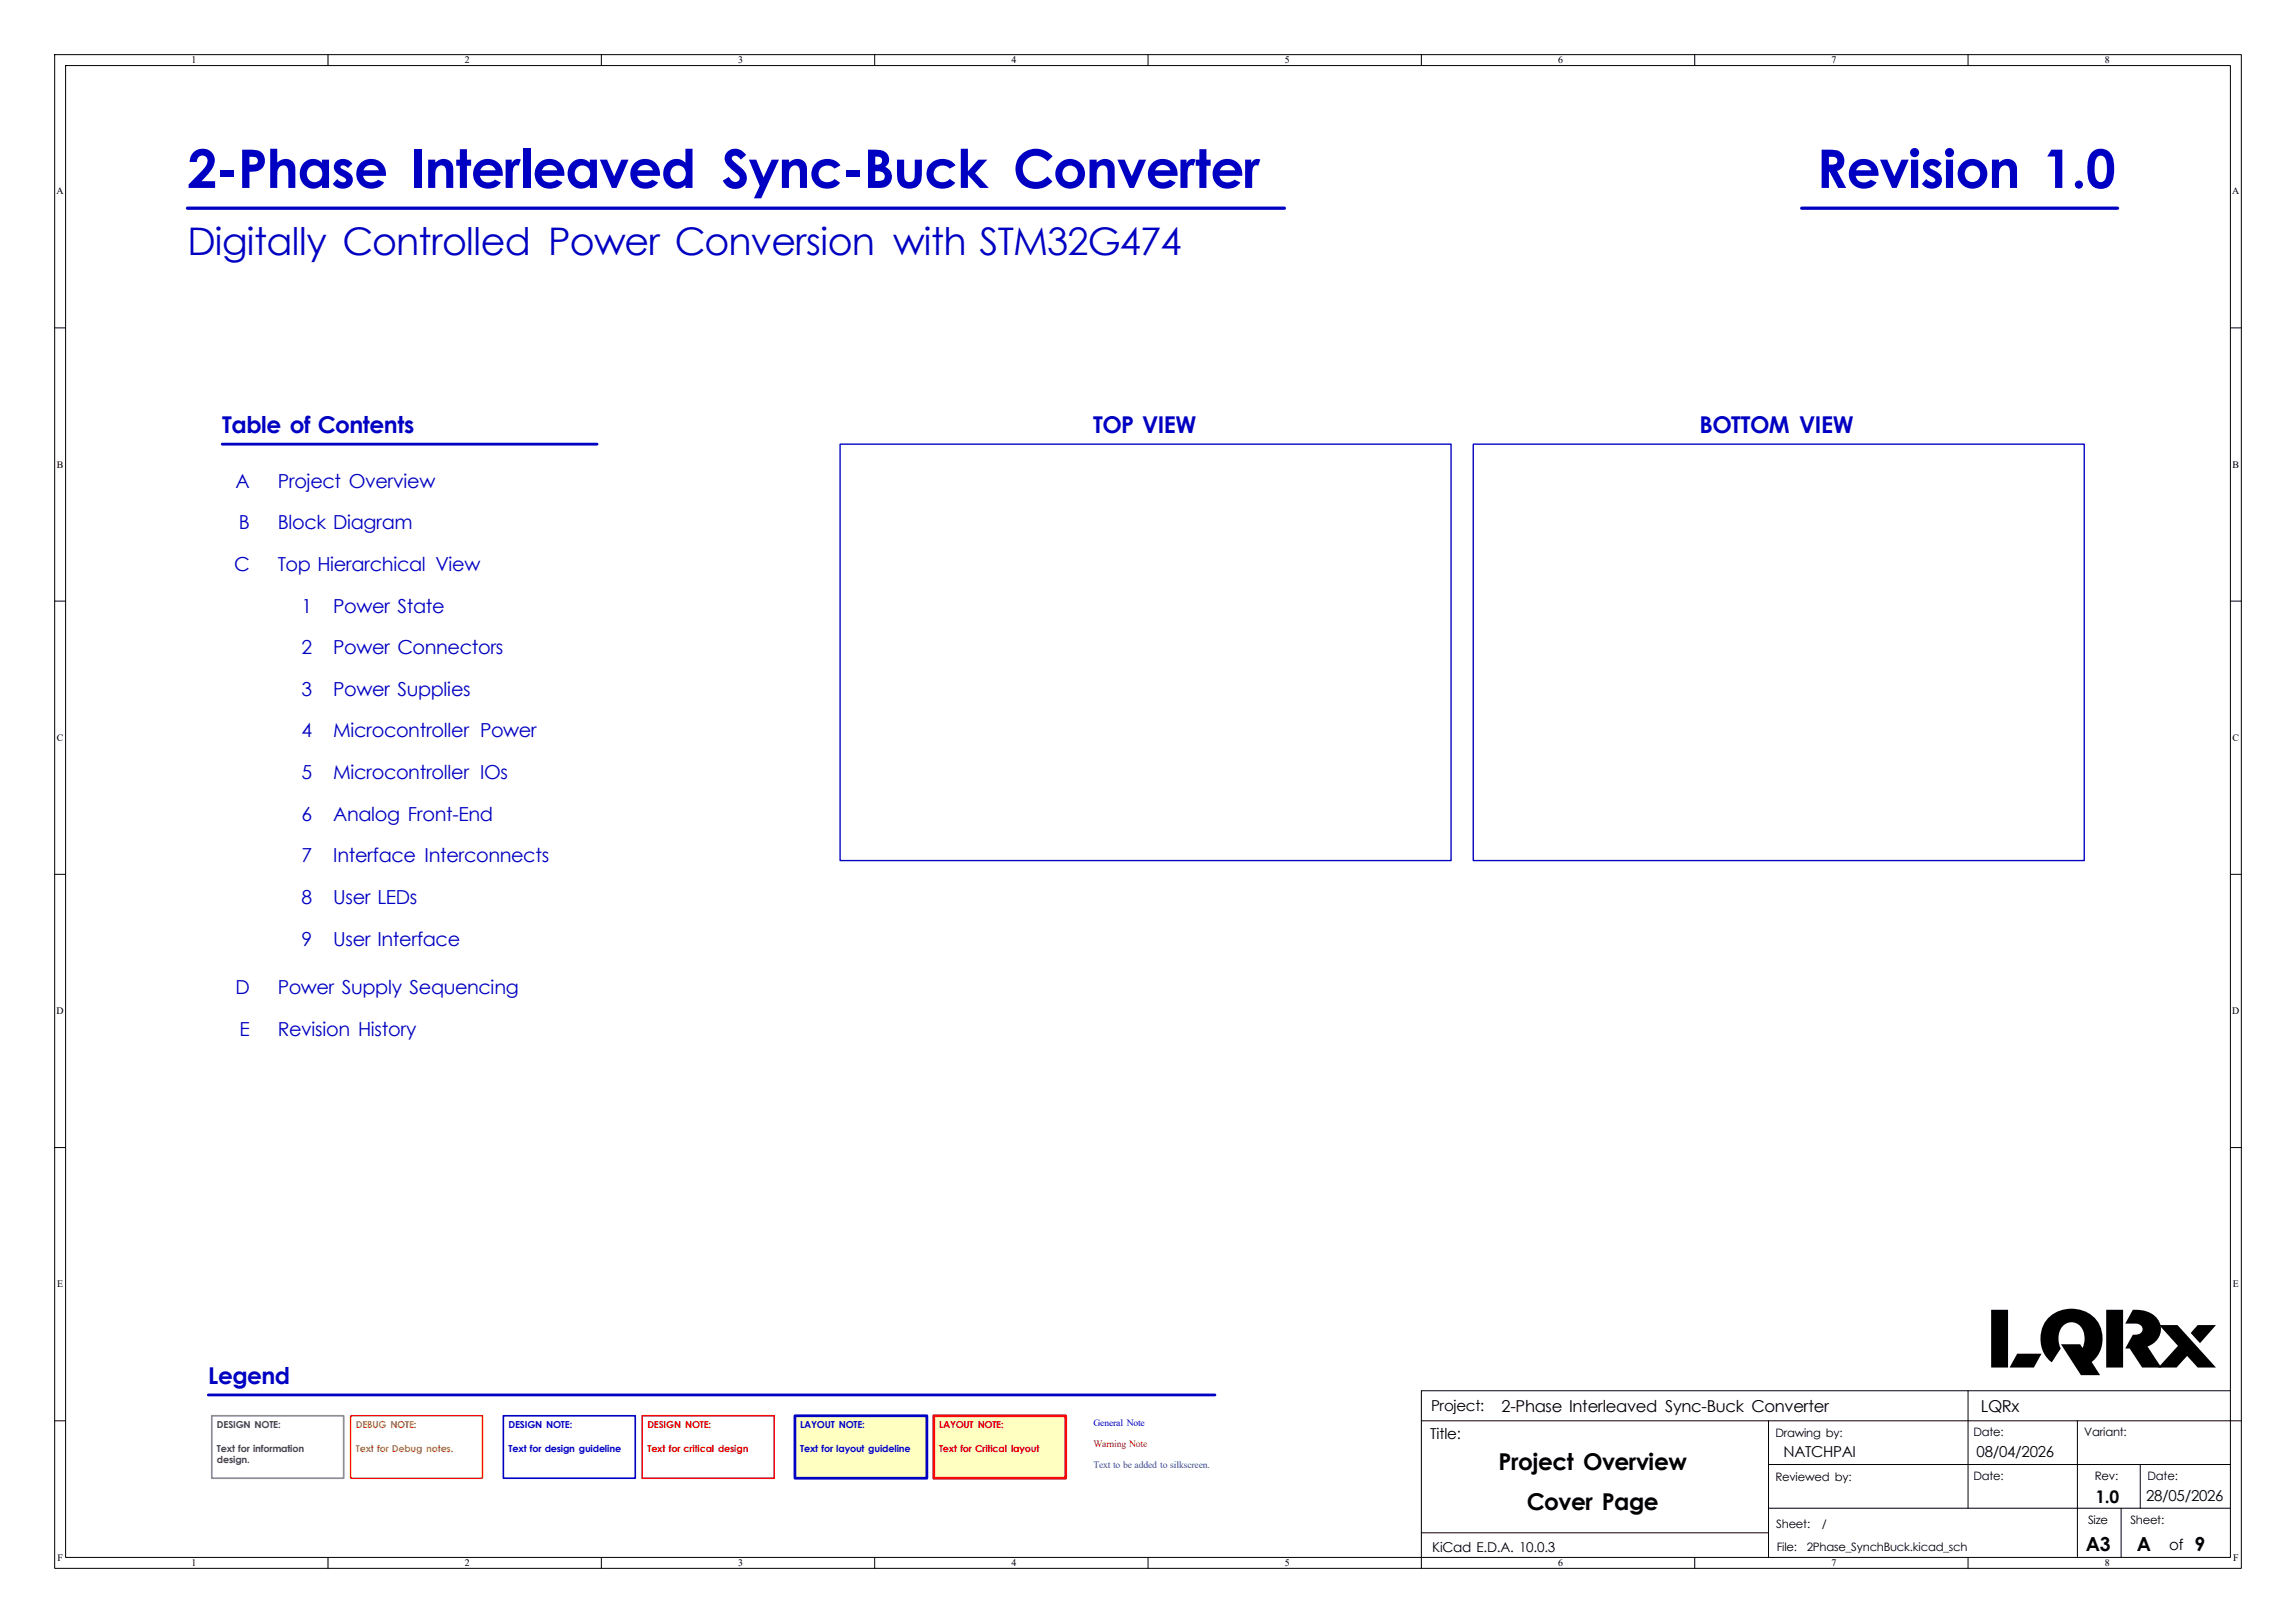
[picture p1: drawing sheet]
<svg xmlns="http://www.w3.org/2000/svg" width="420mm" height="297mm" viewBox="0 0 420 297" stroke-linecap="round" stroke-linejoin="round" font-family="sans-serif">
<defs><g id="words">
<text font-size="13.9" x="363.5" y="250.3">LQRx</text>
<g font-size="9.7" fill="#0000c2">
<text x="34.3" y="34.4">2-Phase Interleaved Sync-Buck Converter</text>
<text x="332.3" y="34.4">Revision 1.0</text>
</g>
<text font-size="7" fill="#0000c2" x="34.3" y="46.6">Digitally Controlled Power Conversion with STM32G474</text>
<g font-size="4.2" fill="#0000c2">
<text x="40.6" y="79.2">Table of Contents</text>
<text x="200" y="79.2">TOP VIEW</text>
<text x="310.9" y="79.2">BOTTOM VIEW</text>
<text x="38.1" y="253.2">Legend</text>
</g>
<g font-size="4.2">
<text x="274.1" y="269">Project Overview</text>
<text x="279.3" y="276.4">Cover Page</text>
</g>
<g font-size="3.5" fill="#0000c2">
<text x="43.1" y="89.2">A</text>
<text x="50.8" y="89.2">Project Overview</text>
<text x="43.7" y="96.9">B</text>
<text x="50.8" y="96.9">Block Diagram</text>
<text x="42.8" y="104.5">C</text>
<text x="50.8" y="104.5">Top Hierarchical View</text>
<text x="55.2" y="112.1">1</text>
<text x="61" y="112.1">Power State</text>
<text x="55.2" y="119.7">2</text>
<text x="61" y="119.7">Power Connectors</text>
<text x="55.2" y="127.3">3</text>
<text x="61" y="127.3">Power Supplies</text>
<text x="55.2" y="135">4</text>
<text x="61" y="135">Microcontroller Power</text>
<text x="55.2" y="142.6">5</text>
<text x="61" y="142.6">Microcontroller IOs</text>
<text x="55.2" y="150.2">6</text>
<text x="61" y="150.2">Analog Front-End</text>
<text x="55.2" y="157.8">7</text>
<text x="61" y="157.8">Interface Interconnects</text>
<text x="55.2" y="165.4">8</text>
<text x="61" y="165.4">User LEDs</text>
<text x="55.2" y="173.1">9</text>
<text x="61" y="173.1">User Interface</text>
<text x="43.1" y="181.9">D</text>
<text x="50.8" y="181.9">Power Supply Sequencing</text>
<text x="43.8" y="189.6">E</text>
<text x="50.8" y="189.6">Revision History</text>
</g>
<g font-size="3.5">
<text x="381.6" y="283.8">A3</text>
<text x="390.8" y="283.8">A</text>
<text x="401.4" y="283.8">9</text>
</g>
<text font-size="3.2" x="383.3" y="275">1.0</text>
<g font-size="3">
<text x="274.7" y="258.4">2-Phase Interleaved Sync-Buck Converter</text>
<text x="362.3" y="258.4">LQRx</text>
</g>
<g font-size="2.8">
<text x="261.6" y="263.3">Title:</text>
<text x="261.8" y="258.2">Project:</text>
<text x="326.3" y="266.6">NATCHPAI</text>
<text x="361.6" y="266.6">08/04/2026</text>
<text x="392.6" y="274.7">28/05/2026</text>
<text x="396.8" y="283.7">of</text>
</g>
<text font-size="2.5" x="262" y="283.9">KiCad E.D.A. 10.0.3</text>
<g font-size="2.1">
<text x="324.8" y="262.9">Drawing by:</text>
<text x="361" y="262.8">Date:</text>
<text x="381.3" y="262.8">Variant:</text>
<text x="324.8" y="271">Reviewed by:</text>
<text x="361" y="270.8">Date:</text>
<text x="383.2" y="270.8">Rev:</text>
<text x="392.9" y="270.9">Date:</text>
<text x="324.9" y="279.6">Sheet:</text>
<text x="333.3" y="279.6">/</text>
<text x="381.9" y="278.9">Size</text>
<text x="389.7" y="278.9">Sheet:</text>
<text x="325" y="283.8">File:</text>
<text x="330.5" y="283.8">2Phase_SynchBuck.kicad_sch</text>
</g>
<g font-size="1.8">
<text x="35" y="11.6">1</text>
<text x="85" y="11.6">2</text>
<text x="135" y="11.6">3</text>
<text x="185" y="11.6">4</text>
<text x="235" y="11.6">5</text>
<text x="285" y="11.6">6</text>
<text x="335" y="11.6">7</text>
<text x="385" y="11.6">8</text>
<text x="10.3" y="35.6">A</text>
<text x="408.3" y="35.6">A</text>
<text x="10.4" y="85.6">B</text>
<text x="408.4" y="85.6">B</text>
<text x="10.4" y="135.6">C</text>
<text x="408.4" y="135.6">C</text>
<text x="10.3" y="185.6">D</text>
<text x="408.3" y="185.6">D</text>
<text x="10.4" y="235.6">E</text>
<text x="408.4" y="235.6">E</text>
<text x="10.5" y="285.6">F</text>
<text x="35" y="286.6">1</text>
<text x="85" y="286.6">2</text>
<text x="135" y="286.6">3</text>
<text x="185" y="286.6">4</text>
<text x="235" y="286.6">5</text>
<text x="285" y="286.6">6</text>
<text x="335" y="286.6">7</text>
<text x="385" y="286.6">8</text>
<text x="408.5" y="285.6">F</text>
</g>
<g font-size="1.8" fill="#484848">
<text x="39.7" y="261.4">DESIGN NOTE:</text>
<text x="39.7" y="265.6">Text for information</text>
<text x="39.7" y="267.8">design.</text>
</g>
<g font-size="1.8" fill="#dd8500">
<text x="65.1" y="261.4">DEBUG NOTE:</text>
<text x="65.1" y="265.6">Text for Debug notes.</text>
</g>
<g font-size="1.8" fill="#0000c2">
<text x="93" y="261.4">DESIGN NOTE:</text>
<text x="146.4" y="261.4">LAYOUT NOTE:</text>
<text x="200" y="261">General Note</text>
<text x="93" y="265.6">Text for design guideline</text>
<text x="146.4" y="265.6">Text for layout guideline</text>
</g>
<g font-size="1.8" fill="#c20000">
<text x="118.4" y="261.4">DESIGN NOTE:</text>
<text x="171.8" y="261.4">LAYOUT NOTE:</text>
<text x="118.4" y="265.6">Text for critical design</text>
<text x="171.8" y="265.6">Text for Critical layout</text>
<text x="200" y="264.8">Warning Note</text>
</g>
<text font-size="1.8" fill="#008484" x="200" y="268.6">Text to be added to silkscreen.</text>
</g></defs>
<g fill="none" stroke="#000" stroke-width=".18">
<path d="M10 10h400v277h-400zM12 12h396v273h-396zM60 10v2M110 10v2M160 10v2M210 10v2M260 10v2M310 10v2M360 10v2M10 60h2M408 60h2M10 110h2"/>
<path d="M408 110h2M10 160h2M408 160h2M10 210h2M408 210h2M360 254.5v21.5M408 254.5h-148v32.5M10 260h2M260 260h150M323.5 276h84.5M323.5 260v25M323.5 268h84.5"/>
<path d="M380 260v25M388 276v9M391.5 268v8M60 285v2M110 285v2M160 285v2M210 285v2M260 280.5h63.5M310 285v2M360 285v2"/>
</g>
<g fill="#ffffc2">
<path d="M170.8 259.1h24.1v11.4h-24.1z"/>
<path d="M145.4 259.1h24.1v11.4h-24.1z"/>
</g>
<path d="M40.6 81.3h68.6M38.1 255.3h184.1" fill="none" stroke="#0000c2" stroke-width=".51"/>
<path d="M34.3 38.1h200.6M329.6 38.1h57.7" fill="none" stroke="#0000c2" stroke-width=".6"/>
<path d="M170.8 259.1h24.1v11.4h-24.1z" fill="none" stroke="#f00" stroke-width=".5"/>
<path d="M38.7 259.1h24.2v11.4h-24.2z" fill="none" stroke="#848484" stroke-width=".3"/>
<path d="M92.1 259.1h24.1v11.4h-24.1z" fill="none" stroke="#0000c2" stroke-width=".3"/>
<path d="M64.1 259.1h24.2v11.4h-24.2z" fill="none" stroke="#dd8500" stroke-width=".3"/>
<path d="M117.5 259.1h24.1v11.4h-24.1z" fill="none" stroke="#f00" stroke-width=".3"/>
<path d="M145.4 259.1h24.1v11.4h-24.1z" fill="none" stroke="#0000c2" stroke-width=".5"/>
<path d="M153.7 81.3h111.7v76.2h-111.7zM269.5 81.3h111.8v76.2h-111.8z" fill="none" stroke="#0000c2" stroke-width=".25"/>
<use href="#words"/>
</svg>
